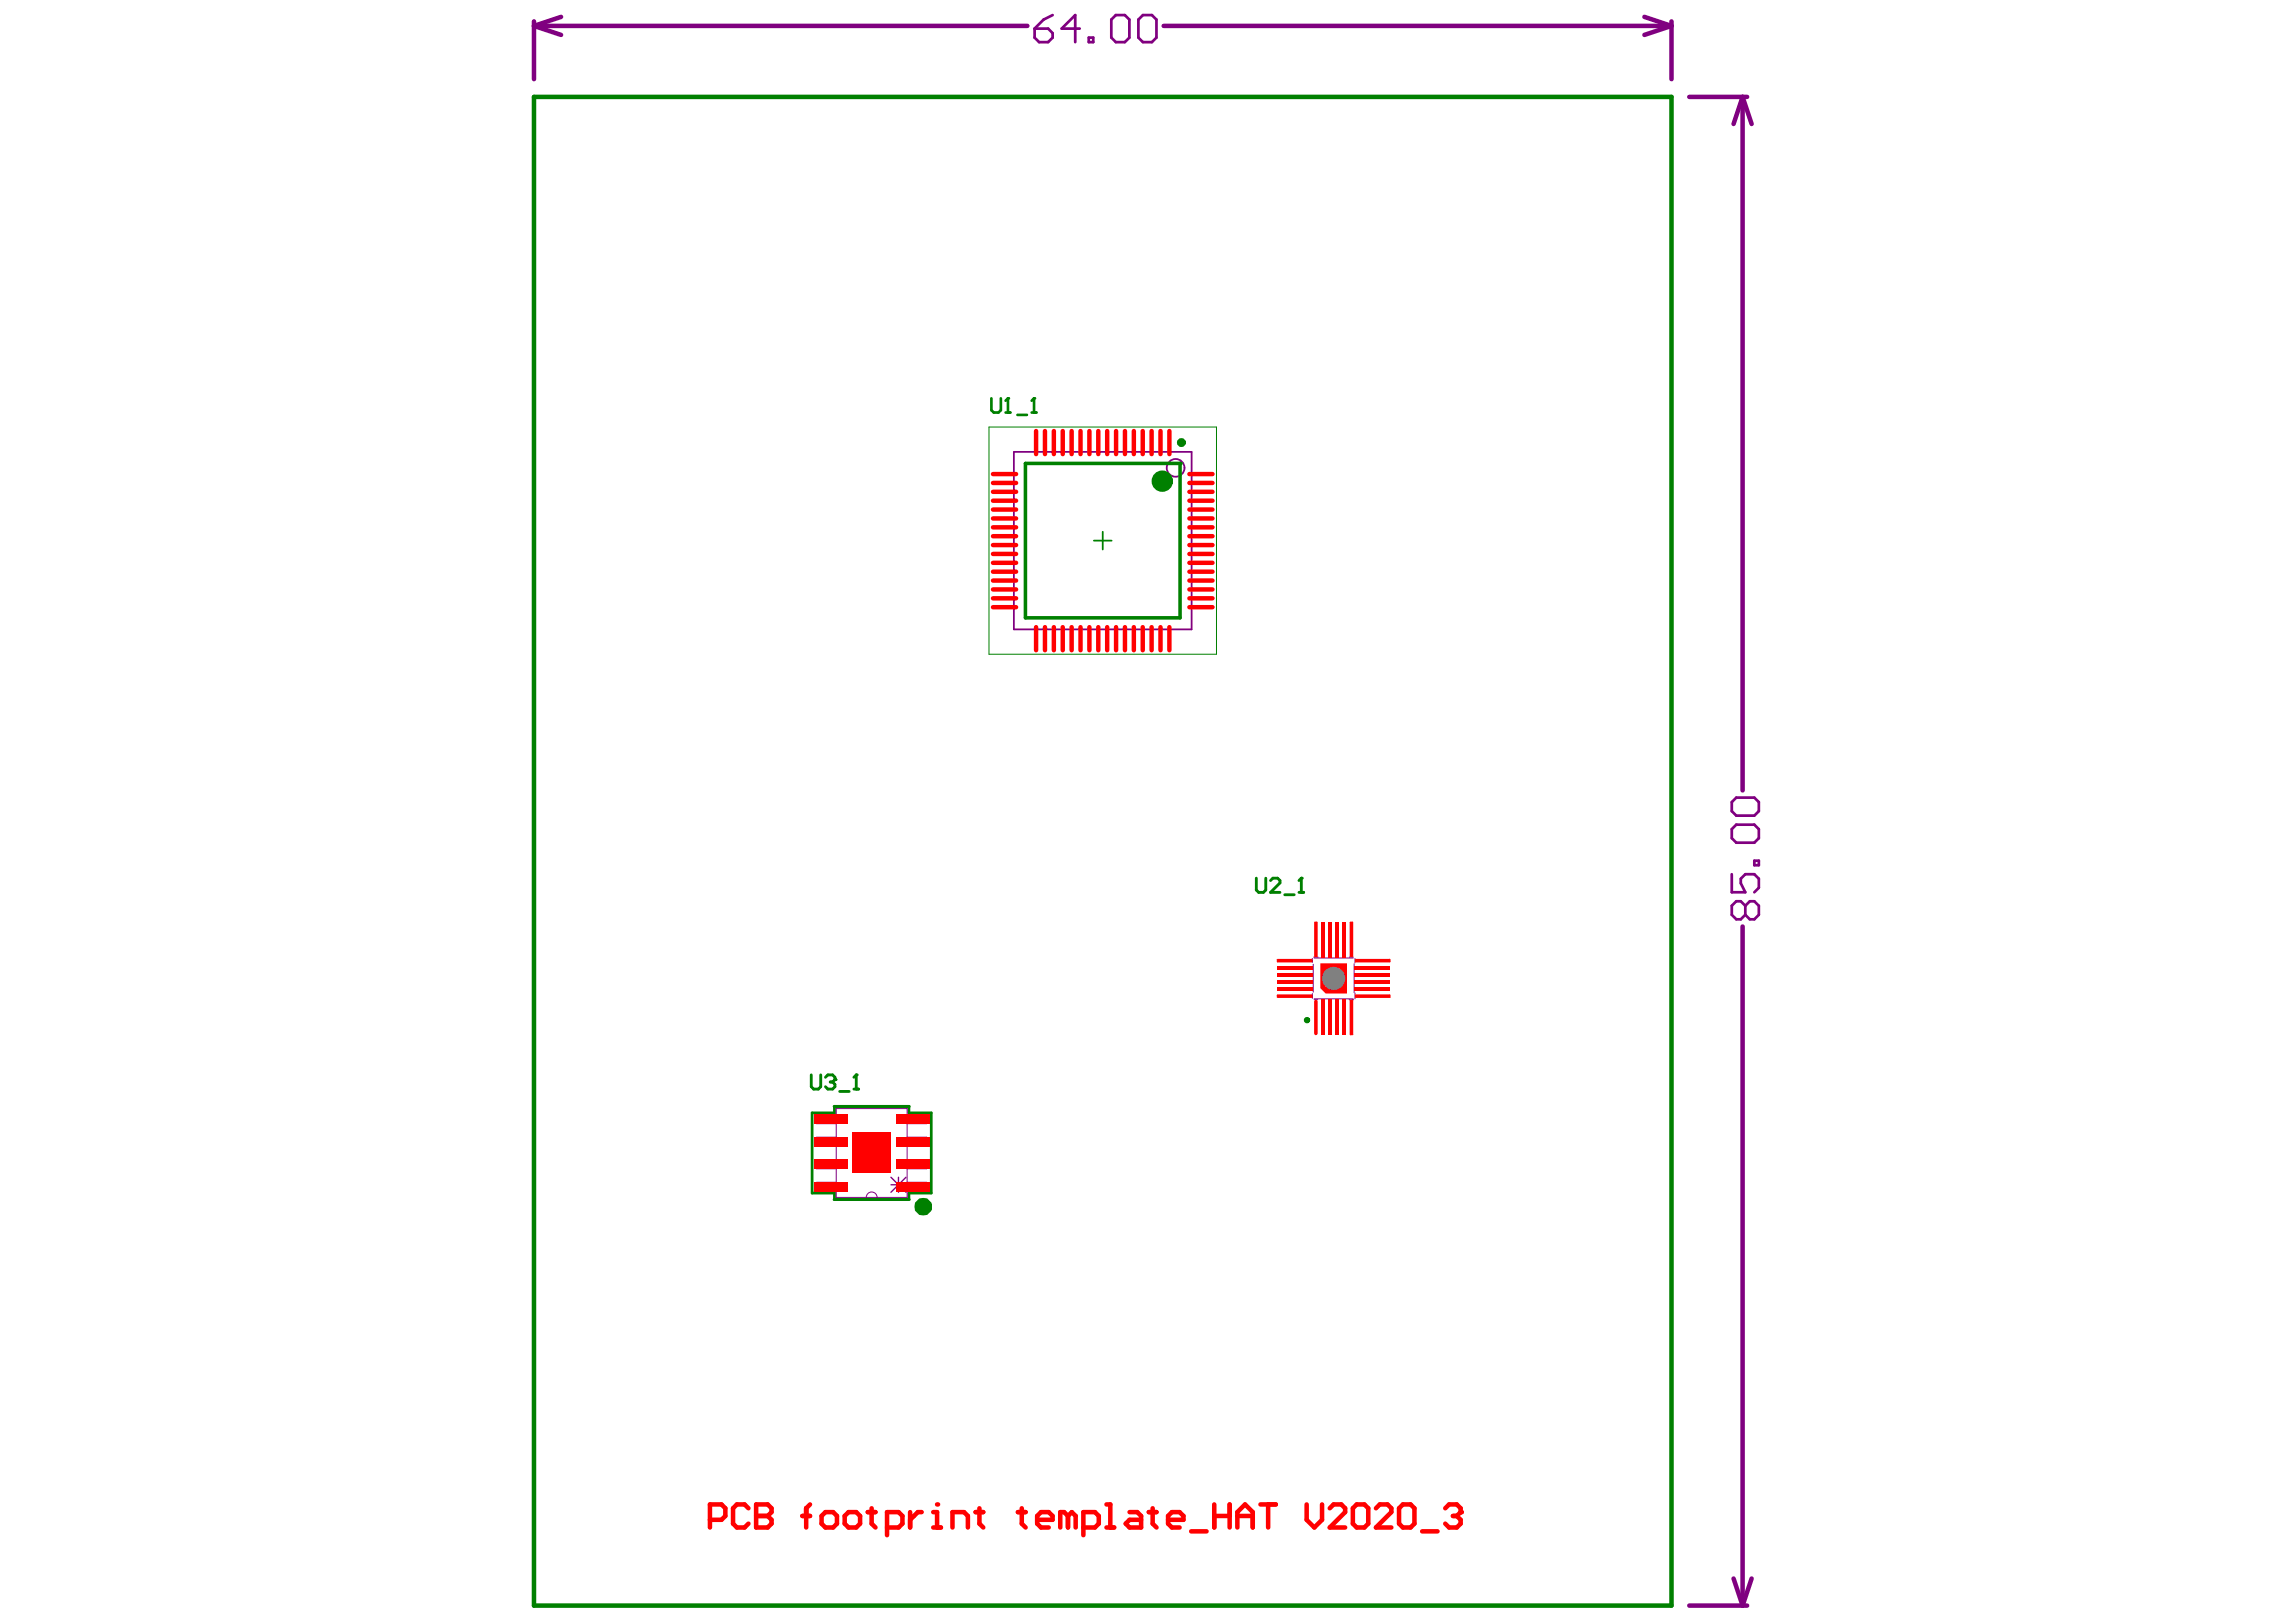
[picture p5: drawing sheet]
<svg xmlns="http://www.w3.org/2000/svg" width="297mm" height="210mm" viewBox="0 0 297 210" stroke-linecap="round" stroke-linejoin="round" font-family="sans-serif">
<path d="M105.1 144h2.9v-.8h9.6v.8h2.9v10.4h-2.9v.8h-9.6v-.8h-2.9z" fill="none" stroke="#008000" stroke-width=".35"/>
<path d="M141.5 70h2.3M142.7 68.8v2.3" fill="none" stroke="#008000" stroke-width=".23"/>
<path d="M127.9 55.3h29.5v29.4h-29.5z" fill="none" stroke="#008000" stroke-width=".13"/>
<g fill="none" stroke="#800080" stroke-width=".13">
<path d="M169.8 124v.5M169.8 128.6v.6M169.9 124.8v3.6M170 123.9h.5M170 129.4h.5M170 129.3h5.1M170 124h5.1M174.6 129.4h.5M174.6 123.9h.5M175.2 124.7v3.8M175.3 124v.6M175.3 128.5v.8"/>
<path d="M108.2 144.2h-2.6v1.2h2.6M108.2 147.2h-2.6v1.1h2.6M108.2 150.1h-2.6v1.1h2.6M108.2 153h-2.6v1.2h2.6M108.2 143.5h9.2v11.5h-9.2zM112.1 155a.7 .7 0 0 1 .7-.7 .7 .7 0 0 1 .7 .7M117.4 153h2.5v1.2h-2.5M117.4 144.2h2.5v1.2h-2.5M117.4 147.2h2.5v1.1h-2.5M117.4 150.1h2.5v1.1h-2.5"/>
</g>
<g fill="none" stroke="#800080" stroke-width=".23">
<path d="M131.2 58.5h23v22.9h-23z"/>
<circle cx="152.1" cy="60.5" r="1.15"/>
</g>
<path d="M115.3 152.3l1.9 2M115.3 153.3h1.9M116.2 152.3v2M117.2 152.3l-1.9 2" fill="none" stroke="#800080" stroke-width=".18"/>
<path d="M69.1 12.5h147.1v195.3h-147.1z" fill="none" stroke="#008000" stroke-width=".58"/>
<g fill="none" stroke="#800080" stroke-width=".58">
<path d="M69.1 2.8v7.4M69.1 3.4l3.5 1.1M69.1 3.4h63.8M72.6 2.2l-3.5 1.2M150.5 3.4h65.7M212.7 2.2l3.5 1.2M216.2 2.8v7.4M216.2 3.4l-3.5 1.1M218.5 12.5h7.5M225.4 12.5l1.2 3.5M225.4 12.5v89.8M225.4 12.5l-1.1 3.5"/>
<path d="M225.4 119.9v87.9M218.5 207.8h7.5M224.3 204.3l1.1 3.5M226.6 204.3l-1.2 3.5"/>
</g>
<g fill="none" stroke="#800080" stroke-width=".35">
<path d="M133.8 3.7h1.8l.6 .6v.6l-.6 .6h-1.2l-.6-.6zM136.2 2l-1.2 .5-1.2 1.2M139.7 3.7h-2.3l1.7-1.7v3.5M140.9 4.9h.5v.6h-.5zM143.8 2.5l.6-.5h1.1l.6 .5v2.4l-.6 .6h-1.1l-.6-.6zM147.3 2.5l.6-.5h1.1l.6 .5v2.4l-.6 .6h-1.1l-.6-.6zM224 103.8l.6-.6h2.4l.5 .6v1.2l-.5 .6h-2.4l-.6-.6zM224 107.3l.6-.6h2.4l.5 .6v1.2l-.5 .6h-2.4l-.6-.6zM224 113.1v2.4h1.8l-.6-1.2v-.6l.6-.6h1.2l.5 .6v1.2l-.5 .6M225.8 117.2l-.6-.6h-.6l-.6 .6v1.2l.6 .6h.6l.6-.6M225.8 117.2l.6-.6h.6l.5 .6v1.2l-.5 .6h-.6l-.6-.6M225.8 117.2v1.2"/>
<path d="M227 111.4h.5v.6h-.5z"/>
</g>
<g fill="#808080">
<circle cx="172.5" cy="126.6" r="1.49"/>
<circle cx="112.8" cy="149.2" r="2.3"/>
</g>
<path d="M170.8 124.7h3.5v3.9h-2.8l-.7-.7z" fill="#f00"/>
<path d="M91.8 196.7h1.5l.5-.5v-1l-.5-.5h-1.5v3M96.8 195.2l-.5-.5h-1l-.5 .5v2l.5 .5h1l.5-.5M97.8 194.7v3h1.5l.5-.5v-.5l-.5-.5h-1.5" fill="none" stroke="#f00" stroke-width=".58"/>
<circle cx="97.8" cy="196.2" r=".29" fill="#f00"/>
<path d="M97.8 194.7h1.5l.5 .5v.5l-.5 .5h-1.5M103.8 196.2h1M104.8 194.7l-.5 .5v2.5M106.3 196.2l.5-.5h1l.5 .5v1l-.5 .5h-1l-.5-.5zM109.8 195.7h1l.5 .5v1l-.5 .5h-1l-.5-.5v-1zM112.3 195.7h1M112.8 195.2v2l.5 .5M114.8 197.7h1.5l.4-.5v-1l-.4-.5h-1.5v3M117.7 195.7v2M119.2 195.7h-.5l-1 1M120.7 197.7h1M120.7 195.7h.5v2" fill="none" stroke="#f00" stroke-width=".58"/>
<circle cx="121.2" cy="194.7" r=".29" fill="#f00"/>
<g fill="none" stroke="#f00" stroke-width=".58">
<path d="M123.2 197.7v-2h1.5l.5 .5v1.5M126.2 195.7h1M126.7 195.2v2l.5 .5M131.7 195.7h1M132.2 195.2v2l.5 .5M134.2 196.7h2v-.5l-.5-.5h-1l-.5 .5v1l.5 .5h1M138.2 196.2l-.5-.5h-.5v2M138.2 196.2v1.5M138.2 196.2l.5-.5 .5 .5v1.5M140.2 197.7h1.5l.4-.5v-1l-.4-.5h-1.5v3M143.1 197.7h1M143.1 194.7h.5v3"/>
<path d="M146.1 195.7h1l.5 .5v1.5h-1.5l-.5-.5 .5-.5h1.5M148.6 195.7h1M149.1 195.2v2l.5 .5M151.1 196.7h2v-.5l-.5-.5h-1l-.5 .5v1l.5 .5h1M154.1 198.2h2M157.1 194.7v3M157.1 196.2h2M159.1 194.7v3M160.1 196.2h2M160.1 197.7v-2l1-1 1 1v2M163.1 194.7h2M164.1 194.7v3"/>
<path d="M169 194.7v2l1 1 1-1v-2M172 195.2l.5-.5h1l.5 .5v.5l-2 2h2M175 195.2l.5-.5h1l.5 .5v2l-.5 .5h-1l-.5-.5zM178 195.2l.5-.5h1l.5 .5v.5l-2 2h2M181.5 194.7h1l.5 .5v2l-.5 .5h-1l-.5-.5v-2zM184 198.2h2M187 195.2l.5-.5h1l.5 .5v.5"/>
</g>
<circle cx="189" cy="195.7" r=".29" fill="#f00"/>
<path d="M188 196.2h.5M188.5 196.2l.5 .5v.5l-.5 .5h-1l-.5-.5M189 195.7l-.5 .5" fill="none" stroke="#f00" stroke-width=".58"/>
<g fill="#808080">
<circle cx="172.5" cy="126.6" r="1.49"/>
<circle cx="112.8" cy="149.2" r="2.3"/>
</g>
<g fill="none" stroke="#f00" stroke-width=".58">
<path d="M134 55.8v3M135.2 55.8v3M137.5 55.8v3M138.6 55.8v3M139.8 55.8v3M142.1 55.8v3M143.2 55.8v3M144.4 55.8v3M146.7 55.8v3M147.8 55.8v3M149 55.8v3M151.3 55.8v3"/>
<path d="M134 81.2v2.9M135.2 81.2v2.9M137.5 81.2v2.9M138.6 81.2v2.9M139.8 81.2v2.9M142.1 81.2v2.9M143.2 81.2v2.9M144.4 81.2v2.9M146.7 81.2v2.9M147.8 81.2v2.9M149 81.2v2.9M151.3 81.2v2.9"/>
</g>
<path d="M170.2 129.6v4.1" fill="none" stroke="#f00" stroke-width=".46"/>
<g fill="#f00">
<path d="M170.9 129.3h.5v4.6h-.5z" fill-rule="evenodd"/>
<path d="M171.9 129.3h.4v4.6h-.4z" fill-rule="evenodd"/>
<path d="M172.8 129.3h.4v4.6h-.4z" fill-rule="evenodd"/>
<path d="M173.7 129.3h.5v4.6h-.5z" fill-rule="evenodd"/>
<path d="M174.6 129.5l.1-.1h.3l.1 .1v4.4l-.1 .1h-.3l-.1-.1z" fill-rule="evenodd"/>
<path d="M172.8 119.4h.4v4.6h-.4z" fill-rule="evenodd"/>
<path d="M171.9 119.4h.4v4.6h-.4z" fill-rule="evenodd"/>
<path d="M170.9 119.4h.5v4.6h-.5z" fill-rule="evenodd"/>
<path d="M170 119.4l.1-.1h.3l.1 .1v4.3l-.1 .2h-.3l-.1-.2z" fill-rule="evenodd"/>
<path d="M174.6 119.4l.1-.1h.3l.1 .1v4.3l-.1 .2h-.3l-.1-.2z" fill-rule="evenodd"/>
<path d="M173.7 119.4h.5v4.6h-.5z" fill-rule="evenodd"/>
<path d="M105.3 153h4.3v1.2h-4.3z" fill-rule="evenodd"/>
<path d="M105.3 150.1h4.3v1.1h-4.3z" fill-rule="evenodd"/>
<path d="M105.3 144.2h4.3v1.2h-4.3z" fill-rule="evenodd"/>
<path d="M115.9 153h4.3v1.2h-4.3z" fill-rule="evenodd"/>
<path d="M115.9 150.1h4.3v1.1h-4.3z" fill-rule="evenodd"/>
<path d="M115.9 144.2h4.3v1.2h-4.3z" fill-rule="evenodd"/>
</g>
<g fill="#f00">
<path d="M174.7 133.9v.1zM174.6 133.9h.1v.1z"/>
<path d="M175 133.9h.1zM175 133.9h.1l-.1 .1z"/>
<path d="M175 129.4v.1zM175 129.4l.1 .1h-.1z"/>
<path d="M174.6 129.5h.1zM174.6 129.4h.1v.1h-.1z"/>
<path d="M170.1 123.7v.2zM170 123.7h.1v.2z"/>
<path d="M170.4 123.7h.1zM170.4 123.7h.1l-.1 .2z"/>
<path d="M170.4 119.3v.1zM170.4 119.3l.1 .1h-.1z"/>
<path d="M170 119.4h.1zM170 119.3h.1v.1h-.1z"/>
<path d="M174.7 123.7v.2zM174.6 123.7h.1v.2z"/>
<path d="M175 123.7h.1zM175 123.7h.1l-.1 .2z"/>
<path d="M175 119.3v.1zM175 119.3l.1 .1h-.1z"/>
<path d="M174.6 119.4h.1zM174.6 119.3h.1v.1h-.1z"/>
</g>
<path d="M153.9 78.6h3M153.9 76.3h3M153.9 75.1h3M153.9 74h3M153.9 71.7h3M153.9 70.5h3M153.9 69.4h3M153.9 67.1h3M153.9 65.9h3M153.9 64.8h3M153.9 62.5h3M153.9 61.3h3" fill="none" stroke="#f00" stroke-width=".58"/>
<g fill="#f00">
<path d="M175.2 127.8h4.6v.4h-4.6z" fill-rule="evenodd"/>
<path d="M175.2 126.8h4.6v.5h-4.6z" fill-rule="evenodd"/>
<path d="M175.2 125.9h4.6v.5h-4.6z" fill-rule="evenodd"/>
<path d="M175.2 125h4.6v.5h-4.6z" fill-rule="evenodd"/>
<path d="M105.3 147.2h4.3v1.1h-4.3z" fill-rule="evenodd"/>
<path d="M115.9 147.2h4.3v1.1h-4.3z" fill-rule="evenodd"/>
<path d="M110.3 146.6h4.9v5.2h-4.9z" fill-rule="evenodd"/>
</g>
<path d="M136.3 55.8v3M140.9 55.8v3M145.5 55.8v3M150.1 55.8v3M153.9 77.4h3M153.9 72.8h3M153.9 68.2h3M153.9 63.6h3M136.3 81.2v2.9M140.9 81.2v2.9M145.5 81.2v2.9M150.1 81.2v2.9" fill="none" stroke="#f00" stroke-width=".58"/>
<g fill="#f00">
<path d="M175.3 128.8l.1-.1h4.4l.1 .1v.2l-.1 .1h-4.4l-.1-.1z" fill-rule="evenodd"/>
<path d="M175.3 124.2l.1-.1h4.4l.1 .1v.2l-.1 .1h-4.4l-.1-.1z" fill-rule="evenodd"/>
</g>
<g fill="#f00">
<path d="M175.3 128.8h.1zM175.3 128.7h.1v.1h-.1z"/>
<path d="M175.4 129v.1zM175.3 129h.1v.1z"/>
<path d="M179.8 129h.1zM179.8 129h.1l-.1 .1z"/>
<path d="M179.8 128.7v.1zM179.8 128.7l.1 .1h-.1z"/>
<path d="M175.3 124.2h.1zM175.3 124.1h.1v.1h-.1z"/>
<path d="M175.4 124.4v.1zM175.3 124.4h.1v.2z"/>
<path d="M179.8 124.4h.1zM179.8 124.4h.1l-.1 .2z"/>
<path d="M179.8 124.1v.1zM179.8 124.1l.1 .1h-.1z"/>
</g>
<path d="M128.5 78.6h3M128.5 74h3M128.5 75.1h3M128.5 76.3h3M128.5 69.4h3M128.5 70.5h3M128.5 71.7h3M128.5 64.8h3M128.5 65.9h3M128.5 67.1h3M128.5 61.3h3M128.5 62.5h3" fill="none" stroke="#f00" stroke-width=".58"/>
<g fill="#f00">
<path d="M165.3 125h4.6v.5h-4.6z" fill-rule="evenodd"/>
<path d="M165.3 125.9h4.6v.5h-4.6z" fill-rule="evenodd"/>
<path d="M165.3 126.8h4.6v.5h-4.6z" fill-rule="evenodd"/>
<path d="M165.3 127.8h4.6v.4h-4.6z" fill-rule="evenodd"/>
</g>
<path d="M128.5 68.2h3M128.5 72.8h3M128.5 77.4h3M128.5 63.6h3" fill="none" stroke="#f00" stroke-width=".58"/>
<g fill="#f00">
<path d="M165.2 124.2l.1-.1h4.4l.1 .1v.2l-.1 .1h-4.4l-.1-.1z" fill-rule="evenodd"/>
<path d="M165.2 128.8l.1-.1h4.4l.1 .1v.2l-.1 .1h-4.4l-.1-.1z" fill-rule="evenodd"/>
</g>
<g fill="#f00">
<path d="M165.2 124.2h.1zM165.2 124.1h.1v.1h-.1z"/>
<path d="M165.3 124.4v.1zM165.2 124.4h.1v.2z"/>
<path d="M169.7 124.4h.1zM169.7 124.4h.1l-.1 .2z"/>
<path d="M169.7 124.1v.1zM169.7 124.1l.1 .1h-.1z"/>
<path d="M165.2 128.8h.1zM165.2 128.7h.1v.1h-.1z"/>
<path d="M165.3 129v.1zM165.2 129h.1v.1z"/>
<path d="M169.7 129h.1zM169.7 129h.1l-.1 .1z"/>
<path d="M169.7 128.7v.1zM169.7 128.7l.1 .1h-.1z"/>
</g>
<circle cx="152.7" cy="60" r=".23" fill="#008000"/>
<path d="M132.7 60h20v20h-20z" fill="none" stroke="#008000" stroke-width=".46"/>
<path d="M107.9 155.2h9.7M107.9 143.2h9.7" fill="none" stroke="#008000" stroke-width=".35"/>
<path d="M105 139.1v1.5l.3 .3h.6l.3-.3v-1.5M106.8 139.4l.3-.3h.6l.3 .3v.3" fill="none" stroke="#008000" stroke-width=".37"/>
<circle cx="108" cy="139.7" r=".18" fill="#008000"/>
<path d="M108 139.7l-.3 .3M110.8 139.1v1.8M107.4 140h.3M107.7 140l.3 .3v.3l-.3 .3h-.6l-.3-.3M108.6 141.2h1.3M110.5 140.9h.6" fill="none" stroke="#008000" stroke-width=".37"/>
<circle cx="110.8" cy="139.1" r=".18" fill="#008000"/>
<path d="M110.8 139.1l-.3 .3" fill="none" stroke="#008000" stroke-width=".37"/>
<path d="M128.3 51.5v1.6l.3 .3h.6l.3-.3v-1.6M130.1 53.4h.6M130.4 51.5v1.9" fill="none" stroke="#008000" stroke-width=".35"/>
<circle cx="130.4" cy="51.5" r=".17" fill="#008000"/>
<path d="M130.4 51.5l-.3 .4M131.6 53.7h1.3M133.5 53.4h.6M133.8 51.5v1.9" fill="none" stroke="#008000" stroke-width=".35"/>
<circle cx="133.8" cy="51.5" r=".17" fill="#008000"/>
<path d="M133.8 51.5l-.3 .4" fill="none" stroke="#008000" stroke-width=".35"/>
<path d="M162.5 113.6v1.6l.3 .3h.7l.3-.3v-1.6M164.4 114l.3-.4h.6l.3 .4v.3l-1.2 1.2h1.2M166.2 115.8h1.2M168 115.5h.7M168.4 113.6v1.9" fill="none" stroke="#008000" stroke-width=".37"/>
<circle cx="168.4" cy="113.6" r=".18" fill="#008000"/>
<path d="M168.4 113.6l-.4 .4" fill="none" stroke="#008000" stroke-width=".37"/>
<g fill="none" stroke="#008000" stroke-width=".58">
<circle cx="152.8" cy="57.3" r=".29"/>
<circle cx="169.1" cy="132" r=".12"/>
</g>
<circle cx="119.4" cy="156.2" r=".21" fill="none" stroke="#008000" stroke-width="1.8"/>
<circle cx="150.4" cy="62.3" r=".69" fill="none" stroke="#008000" stroke-width="1.4"/>
</svg>
